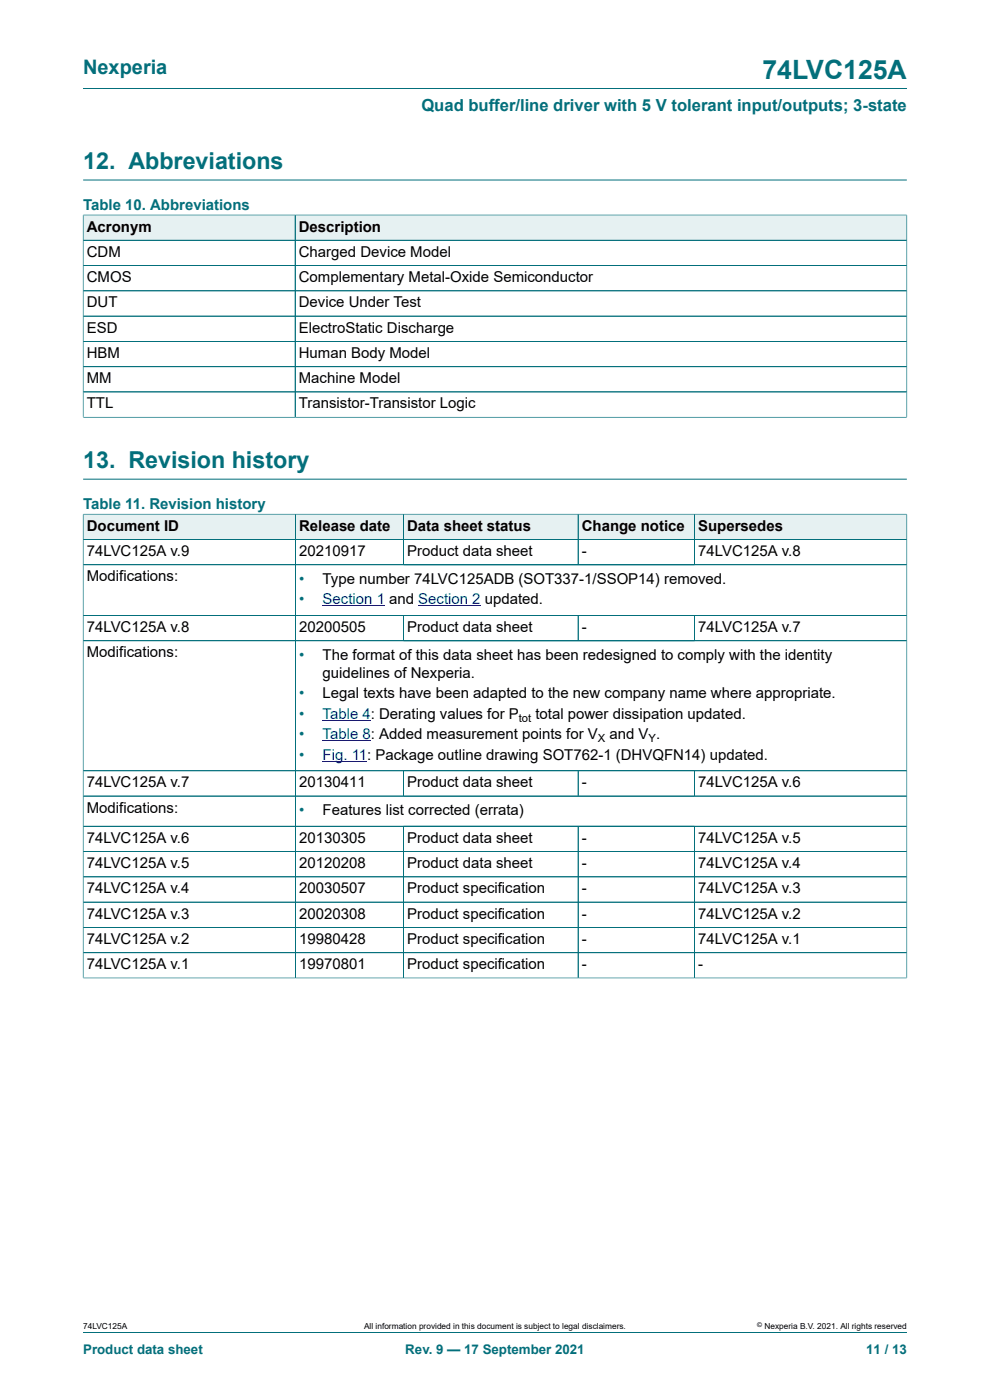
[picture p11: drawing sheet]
<svg xmlns="http://www.w3.org/2000/svg" width="210mm" height="297mm" viewBox="0 0 210 297" stroke-linecap="round" stroke-linejoin="round" font-family="sans-serif">
<defs><g id="words">
<text font-size="5.6" fill="#036f7b" x="161.7" y="16.8">74LVC125A</text>
<g font-size="4.9" fill="#036f7b">
<text x="17.6" y="35.9">12. Abbreviations</text>
<text x="17.6" y="99.3">13. Revision history</text>
</g>
<text font-size="4.2" fill="#036f7b" x="17.6" y="15.6">Nexperia</text>
<text font-size="3.5" fill="#036f7b" x="89.4" y="23.7">Quad buffer/line driver with 5 V tolerant input/outputs; 3-state</text>
<g font-size="3.2" fill="#036f7b">
<text x="17.6" y="44.5">Table 10. Abbreviations</text>
<text x="17.6" y="108">Table 11. Revision history</text>
<text x="63.4" y="123.8">•</text>
<text x="63.4" y="128.2">•</text>
<text x="63.4" y="140">•</text>
<text x="63.4" y="148.1">•</text>
<text x="63.4" y="152.4">•</text>
<text x="63.4" y="156.8">•</text>
<text x="63.4" y="161.1">•</text>
<text x="63.4" y="172.9">•</text>
</g>
<g font-size="3.2">
<text x="18.4" y="49.1">Acronym</text>
<text x="63.4" y="49.1">Description</text>
<text x="18.4" y="54.5">CDM</text>
<text x="18.4" y="59.8">CMOS</text>
<text x="63.4" y="54.5">Charged Device Model</text>
<text x="63.4" y="59.8">Complementary Metal-Oxide Semiconductor</text>
<text x="18.4" y="65.2">DUT</text>
<text x="63.4" y="65.2">Device Under Test</text>
<text x="18.4" y="70.6">ESD</text>
<text x="63.4" y="70.6">ElectroStatic Discharge</text>
<text x="18.4" y="75.9">HBM</text>
<text x="63.4" y="75.9">Human Body Model</text>
<text x="18.4" y="81.3">MM</text>
<text x="63.4" y="81.3">Machine Model</text>
<text x="18.4" y="86.7">TTL</text>
<text x="63.4" y="86.7">Transistor-Transistor Logic</text>
<text x="18.4" y="112.6">Document ID</text>
<text x="63.4" y="112.6">Release date</text>
<text x="86.4" y="112.6">Data sheet status</text>
<text x="123.4" y="112.6">Change notice</text>
<text x="148.1" y="112.6">Supersedes</text>
<text x="18.4" y="117.9">74LVC125A v.9</text>
<text x="63.4" y="117.9">20210917</text>
<text x="86.4" y="117.9">Product data sheet</text>
<text x="123.4" y="117.9">-</text>
<text x="148.1" y="117.9">74LVC125A v.8</text>
<text x="18.4" y="123.3">Modifications:</text>
<text x="68.4" y="123.8">Type number 74LVC125ADB (SOT337-1/SSOP14) removed.</text>
<text x="18.4" y="134.1">74LVC125A v.8</text>
<text x="63.4" y="134.1">20200505</text>
<text x="86.4" y="134.1">Product data sheet</text>
<text x="123.4" y="134.1">-</text>
<text x="148.1" y="134.1">74LVC125A v.7</text>
<text x="18.4" y="139.4">Modifications:</text>
<text x="68.4" y="140">The format of this data sheet has been redesigned to comply with the identity</text>
<text x="68.4" y="143.8">guidelines of Nexperia.</text>
<text x="68.4" y="148.1">Legal texts have been adapted to the new company name where appropriate.</text>
<text x="113.6" y="152.4">total power dissipation updated.</text>
<text x="129.3" y="156.8">and V .</text>
<text x="18.4" y="167">74LVC125A v.7</text>
<text x="63.4" y="167">20130411</text>
<text x="86.4" y="167">Product data sheet</text>
<text x="123.4" y="167">-</text>
<text x="148.1" y="167">74LVC125A v.6</text>
<text x="18.4" y="172.4">Modifications:</text>
<text x="68.4" y="172.9">Features list corrected (errata)</text>
<text x="18.4" y="178.8">74LVC125A v.6</text>
<text x="63.4" y="178.8">20130305</text>
<text x="86.4" y="178.8">Product data sheet</text>
<text x="123.4" y="178.8">-</text>
<text x="148.1" y="178.8">74LVC125A v.5</text>
<text x="18.4" y="184.2">74LVC125A v.5</text>
<text x="63.4" y="184.2">20120208</text>
<text x="86.4" y="184.2">Product data sheet</text>
<text x="123.4" y="184.2">-</text>
<text x="148.1" y="184.2">74LVC125A v.4</text>
<text x="18.4" y="189.5">74LVC125A v.4</text>
<text x="63.4" y="189.5">20030507</text>
<text x="86.4" y="189.5">Product specification</text>
<text x="123.4" y="189.5">-</text>
<text x="148.1" y="189.5">74LVC125A v.3</text>
<text x="18.4" y="194.9">74LVC125A v.3</text>
<text x="63.4" y="194.9">20020308</text>
<text x="86.4" y="194.9">Product specification</text>
<text x="123.4" y="194.9">-</text>
<text x="148.1" y="194.9">74LVC125A v.2</text>
<text x="18.4" y="200.2">74LVC125A v.2</text>
<text x="63.4" y="200.2">19980428</text>
<text x="86.4" y="200.2">Product specification</text>
<text x="123.4" y="200.2">-</text>
<text x="148.1" y="200.2">74LVC125A v.1</text>
<text x="18.4" y="205.6">74LVC125A v.1</text>
<text x="63.4" y="205.6">19970801</text>
<text x="86.4" y="205.6">Product specification</text>
<text x="123.4" y="205.6">-</text>
<text x="148.1" y="205.6">-</text>
</g>
<g font-size="3.2" fill="#00f">
<text x="68.4" y="128.2">Section 1 and Section 2 updated.</text>
<text x="68.4" y="152.4">Table 4: Derating values for P</text>
<text x="68.4" y="156.8">Table 8: Added measurement points for V</text>
<text x="68.4" y="161.1">Fig. 11: Package outline drawing SOT762-1 (DHVQFN14) updated.</text>
</g>
<g font-size="2.8" fill="#036f7b">
<text x="17.6" y="287.2">Product data sheet</text>
<text x="86" y="287.2">Rev. 9 — 17 September 2021</text>
<text x="183.7" y="287.2">11 / 13</text>
</g>
<g font-size="2.4">
<text x="110.1" y="153.1">tot</text>
<text x="126.8" y="157.4">X</text>
<text x="137.6" y="157.4">Y</text>
</g>
<g font-size="1.8">
<text x="17.6" y="282">74LVC125A</text>
<text x="77.2" y="282">All information provided in this document is subject to legal disclaimers.</text>
<text x="162.2" y="282">Nexperia B.V. 2021. All rights reserved</text>
</g>
<text font-size="1.4" x="160.6" y="281.6">©</text>
</g></defs>
<path d="M17.6 18.8h174.8M17.6 38.2h174.8" fill="none" stroke="#036f7b" stroke-width=".21"/>
<path d="M17.7 45.7h44.8v5.2h-44.8z" fill="#e6f1f2"/>
<path d="M17.6 45.5v5.5h45v-5.4h-45" fill="none" stroke="#036f7b" stroke-width=".21"/>
<path d="M62.7 45.7h129.6v5.2h-129.6z" fill="#e6f1f2"/>
<g fill="none" stroke="#036f7b" stroke-width=".21">
<path d="M17.6 51h174.8M17.6 56.3h174.8M17.6 45.7v42.9M17.7 45.6h174.7M62.6 45.6v42.9M192.4 45.5v43.1M17.6 61.7h174.8M17.6 67.1h174.8M17.6 72.4h174.8M17.6 77.8h174.8M17.6 88.5h174.8M17.6 83.1h174.8"/>
<path d="M17.6 101.7h174.8"/>
</g>
<path d="M17.7 109.1h44.9v5.3h-44.9z" fill="#e6f1f2"/>
<path d="M17.6 109v5.4h45.1v-5.3h-45.1" fill="none" stroke="#036f7b" stroke-width=".21"/>
<path d="M62.7 109.1h22.8v5.3h-22.8z" fill="#e6f1f2"/>
<path d="M62.7 109.1h22.9v5.3h-22.9z" fill="none" stroke="#036f7b" stroke-width=".21"/>
<path d="M85.7 109.1h36.9v5.3h-36.9z" fill="#e6f1f2"/>
<path d="M85.6 109.1h37v5.3h-37z" fill="none" stroke="#036f7b" stroke-width=".21"/>
<path d="M122.7 109.1h24.6v5.3h-24.6z" fill="#e6f1f2"/>
<path d="M122.6 109.1h24.7v5.3h-24.7z" fill="none" stroke="#036f7b" stroke-width=".21"/>
<path d="M147.4 109.1h44.9v5.3h-44.9z" fill="#e6f1f2"/>
<path d="M17.6 119.8h174.8M62.7 114.4v16.2M85.6 114.4v5.4M122.6 114.4v5.4M192.4 109v21.6h-174.8v-16.2h174.8M192.4 109.1h-45.1v10.7" fill="none" stroke="#036f7b" stroke-width=".21"/>
<path d="M68.4 128.5h11.5" fill="none" stroke="#00f" stroke-width=".21"/>
<path d="M79.9 128.5l1.8 .1z" fill="#00f"/>
<path d="M88.7 128.5h11.5" fill="none" stroke="#00f" stroke-width=".21"/>
<path d="M100.2 128.5l1.8 .1z" fill="#00f"/>
<g fill="none" stroke="#036f7b" stroke-width=".21">
<path d="M17.6 109.1v98.4M17.7 114.4h174.6M17.7 109.1h174.6M62.7 109.1v98.4M85.6 109.1v10.6M122.6 109.1v10.6M147.3 109.1v10.6M192.3 119.8h-174.6M192.4 109.1v98.4M17.6 135.9h174.8M17.6 130.6h174.8M85.6 130.6v5.3"/>
<path d="M122.6 130.6v5.3M147.3 130.6v5.3M17.6 163.5h174.8M17.6 168.9h174.8M17.6 175.3h174.8M85.6 163.5v5.4M85.6 175.3v32.2M122.6 163.5v5.4M122.6 175.3v32.2M147.3 163.5v5.4M147.3 175.3v32.2M17.6 180.7h174.8"/>
<path d="M17.6 186h174.8M17.6 191.4h174.8M17.6 196.7h174.8M17.6 207.5h174.8M17.6 202.1h174.8M17.6 282.6h174.8"/>
</g>
<path d="M68.4 152.8h10.3M68.4 157.1h10.3M68.4 161.5h9.5" fill="none" stroke="#00f" stroke-width=".21"/>
<use href="#words"/>
</svg>
